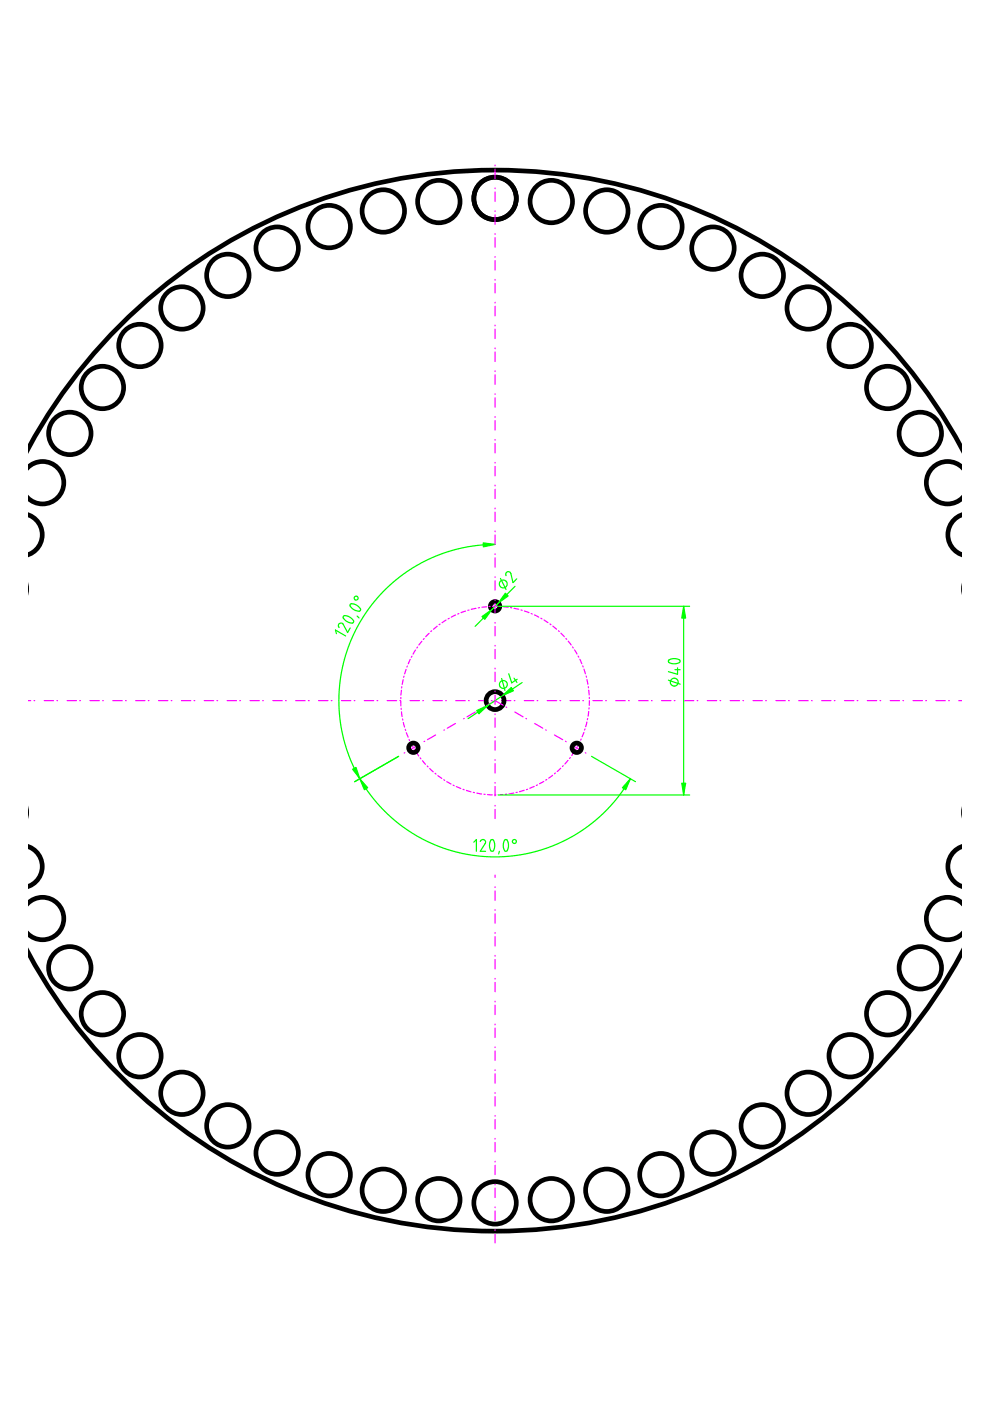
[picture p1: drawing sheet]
<svg xmlns="http://www.w3.org/2000/svg" width="210mm" height="297mm" viewBox="0 0 210 297" stroke-linecap="round" stroke-linejoin="round" font-family="sans-serif">
<g fill="none" stroke="#000" stroke-width=".99">
<path d="M5.9 99.1a4.5 4.5 0 0 1 6.3 .1 4.5 4.5 0 0 1 0 6.3 4.5 4.5 0 0 1-6.3 .1M203.9 95.2a112.4 112.4 0 0 0-198 .1M203.9 99a4.5 4.5 0 0 0-6.2 .2 4.5 4.5 0 0 0 0 6.3 4.5 4.5 0 0 0 6.2 .2M5.9 109.1a4.5 4.5 0 0 1 3.1 4.3 4.5 4.5 0 0 1-3.1 4.2M203.9 109.2a4.5 4.5 0 0 0-2.9 4.2 4.5 4.5 0 0 0 2.9 4.2M5.9 179.5a4.5 4.5 0 0 1 3.1 4.2 4.5 4.5 0 0 1-3.1 4.3M203.9 179.5a4.5 4.5 0 0 0-2.9 4.2 4.5 4.5 0 0 0 2.9 4.2M5.9 191.5a4.5 4.5 0 0 1 6.3 .1 4.5 4.5 0 0 1 0 6.3 4.5 4.5 0 0 1-6.3 .1M203.9 191.4a4.5 4.5 0 0 0-6.2 .2 4.5 4.5 0 0 0 0 6.3 4.5 4.5 0 0 0 6.2 .2M5.9 201.8a112.4 112.4 0 0 0 198 .1"/>
<circle cx="48.3" cy="58.4" r="4.5"/>
<circle cx="58.8" cy="52.6" r="4.5"/>
<circle cx="69.8" cy="48" r="4.5"/>
<circle cx="81.3" cy="44.7" r="4.5"/>
<circle cx="93" cy="42.7" r="4.5"/>
<circle cx="105" cy="42.1" r="4.5"/>
<circle cx="116.9" cy="42.7" r="4.5"/>
<circle cx="128.7" cy="44.7" r="4.5"/>
<circle cx="140.1" cy="48" r="4.5"/>
<circle cx="151.2" cy="52.6" r="4.5"/>
<circle cx="161.6" cy="58.4" r="4.5"/>
<circle cx="29.7" cy="73.3" r="4.5"/>
<circle cx="38.6" cy="65.3" r="4.5"/>
<circle cx="171.4" cy="65.3" r="4.5"/>
<circle cx="180.3" cy="73.3" r="4.5"/>
<circle cx="14.8" cy="91.9" r="4.5"/>
<circle cx="21.7" cy="82.2" r="4.5"/>
<circle cx="188.2" cy="82.2" r="4.5"/>
<circle cx="195.1" cy="91.9" r="4.5"/>
<circle cx="105" cy="128.6" r="1"/>
<circle cx="87.6" cy="158.5" r="1"/>
<circle cx="105" cy="148.5" r="1.9"/>
<circle cx="122.3" cy="158.5" r="1"/>
<circle cx="14.8" cy="205.2" r="4.5"/>
<circle cx="21.7" cy="214.9" r="4.5"/>
<circle cx="188.2" cy="214.9" r="4.5"/>
<circle cx="195.1" cy="205.2" r="4.5"/>
<circle cx="29.7" cy="223.8" r="4.5"/>
<circle cx="38.6" cy="231.8" r="4.5"/>
<circle cx="48.3" cy="238.7" r="4.5"/>
<circle cx="161.6" cy="238.7" r="4.5"/>
<circle cx="171.4" cy="231.8" r="4.5"/>
<circle cx="180.3" cy="223.8" r="4.5"/>
<circle cx="58.8" cy="244.5" r="4.5"/>
<circle cx="69.8" cy="249.1" r="4.5"/>
<circle cx="81.3" cy="252.4" r="4.5"/>
<circle cx="93" cy="254.4" r="4.5"/>
<circle cx="105" cy="255" r="4.5"/>
<circle cx="116.9" cy="254.4" r="4.5"/>
<circle cx="128.7" cy="252.4" r="4.5"/>
<circle cx="140.1" cy="249.1" r="4.5"/>
<circle cx="151.2" cy="244.5" r="4.5"/>
</g>
<g fill="none" stroke="#f0f" stroke-width=".25">
<path d="M105 35v.2M105 35.9v1.9M105 39.9v.1M105 40.7v2M105 44.7v.2M105 45.6v2M105 49.6v.1M105 50.4v2M105 54.4v.1M105 55.2v2.1M105 59.2v.2M105 60.1v2"/>
<path d="M105 64.1v.1M105 64.9v2.1M105 68.9v.2M105 69.8v2M105 73.8v.1M105 74.6v2M105 78.6v.2M105 79.5v2M105 83.5v.1M105 84.3v2M105 88.3v.2M105 89.2v2"/>
<path d="M105 93.2v.1M105 94v2M105 98v.2M105 98.9v2M105 102.9v.1M105 103.7v2M105 107.7v.2M105 108.6v2M105 112.6v.1M105 113.4v2M105 117.4v.2M105 118.3v2"/>
<path d="M105 122.3v.1M105 123.1v2M105 127.1v.2M105 128v2M105 132v.1M105 132.8v2M105 136.8v.2M105 137.7v2M5.9 148.5h.6M7.2 148.5h.2M9.4 148.5h2M12.1 148.5h.1"/>
<path d="M14.2 148.5h2M16.9 148.5h.2M19.1 148.5h2M21.8 148.5h.1M23.9 148.5h2M26.6 148.5h.2M28.8 148.5h2M31.5 148.5h.1M33.6 148.5h2M36.3 148.5h.1M38.5 148.5h1.9M41.1 148.5h.2"/>
<path d="M43.3 148.5h2M46 148.5h.1M48.2 148.5h1.9M50.8 148.5h.2M53 148.5h2M55.7 148.5h.1M57.8 148.5h2M60.5 148.5h.2M62.7 148.5h2M65.4 148.5h.2M67.5 148.5h2M70.2 148.5h.2"/>
<path d="M72.4 148.5h2M75.1 148.5h.1M77.2 148.5h2M79.9 148.5h.2M82.1 148.5h2M84.8 148.5h.1M85.8 159.6l-.1 .1M86.9 148.5h2M88.2 158.2l-1.8 1M89.6 148.5h.2M90 157.2h-.1M91.8 148.5h2"/>
<path d="M92.4 155.8l-1.8 1M94.2 154.7l-.1 .1M94.5 148.5h.1M96.6 153.4l-1.8 1M96.6 148.5h2M98.4 152.3l-.1 .1M99.3 148.5h.2M100.8 151l-1.8 1M101.5 148.5h2M102.6 149.9l-.1 .1M103.2 149.5l1.8-1 1.7 1M104.2 148.5h.1"/>
<path d="M105 141.7v.1M105 142.5v2M105 146.5v.2M105 147.4v2M105 151.4v.1M105 152.2v2M105 156.2v.2M105 157.1v1.9M106.3 148.5h2M107.3 149.9l.1 .1M109 148.5h.2M109.2 151l1.7 1"/>
<path d="M111.2 148.5h2M111.5 152.3l.1 .1M113.4 153.4l1.7 1M113.9 148.5h.1M115.7 154.7l.1 .1M116 148.5h2M117.6 155.8l1.7 1M118.7 148.5h.2M119.9 157.2h.1M120.9 148.5h2M121.8 158.2l1.7 1M123.6 148.5h.1"/>
<path d="M124.1 159.6l.1 .1M125.7 148.5h2M128.4 148.5h.2M130.6 148.5h2M133.3 148.5h.1M135.4 148.5h2M138.1 148.5h.2M140.3 148.5h2M143 148.5h.1M145.1 148.5h2M147.8 148.5h.2M150 148.5h2"/>
<path d="M152.7 148.5h.1M154.8 148.5h2M157.5 148.5h.1M159.7 148.5h1.9M162.3 148.5h.2M164.5 148.5h2M167.2 148.5h.1M169.4 148.5h1.9M172 148.5h.2M174.2 148.5h2M176.9 148.5h.1M179 148.5h2"/>
<path d="M181.7 148.5h.2M183.9 148.5h2M186.6 148.5h.1M188.7 148.5h2M191.4 148.5h.2M193.6 148.5h2M196.3 148.5h.1M198.4 148.5h2M201.1 148.5h.2M203.3 148.5h.6M105 161.1v.1M105 161.9v2"/>
<path d="M105 165.9v.2M105 166.8v1.9M105 170.8v.1M105 171.6v1.9M105 185.5v.5M105 188v.2M105 188.9v2M105 192.9v.1M105 193.7v2M105 197.7v.2M105 198.6v2M105 202.6v.1"/>
<path d="M105 203.4v2M105 207.4v.2M105 208.3v2M105 212.3v.1M105 213.1v2M105 217.1v.2M105 218v2M105 222v.1M105 222.8v2M105 226.8v.2M105 227.7v2M105 231.7v.1"/>
<path d="M105 232.5v2M105 236.5v.2M105 237.4v2M105 241.4v.1M105 242.2v2M105 246.2v.2M105 247.1v1.9M105 251.1v.1M105 251.9v2M105 255.9v.2M105 256.8v1.9M105 260.8v.1"/>
<path d="M105 261.6v1.9"/>
</g>
<circle cx="105" cy="148.5" r="20" fill="none" stroke="#f0f" stroke-width=".25" stroke-dasharray="1 .5 .3 .5"/>
<g fill="none" stroke="#0f0" stroke-width=".25">
<path d="M105 115.4l-4.1 .3-4.4 .8-3.9 1.3-4.1 2-3.9 2.6-3.6 3.2-2.6 3.2-2.4 3.6-1.7 3.7-1.4 4.3-.8 4.2-.3 4.1 .4 4.4 .8 4 1.4 4.2 2.1 4.2 2.6 3.7 2.9 3.2 3.3 2.8 3.5 2.3 4.1 1.9 4 1.3 4.4 .8 4.6 .2 4-.4 4.5-1 4.2-1.5 3.4-1.8 3.8-2.7 2.9-2.6 2.5-2.9 2.4-3.7M71.3 134.3l-.2-.7 2.2 1.2M71.9 133.1l-.2-.4 .1-.4 .4-.2h.3l1.2 2 .6-1M72.9 130.6l1 .1 1 .8a.44 .44 0 0 1-.1 .6 .44 .44 0 0 1-.6-.1l-.8-.3-.4-.4-.3-.3zM74.3 128.1l.4-.1 .9 .3 .7 .6 .1 .5-.4 .2-.9-.3-.8-.6zM75.7 130.6l.4 .4M105.6 128.5h40.6M106.1 122.6l1.2 2.4M107.3 122l-.1-.4 .3-.3 .4-.1 .3 .1 .6 2.2 .8-.8M109.2 124.3l-8.5 8.5M141.8 140l.4-.3 1-.1 .9 .3 .1 .4-.5 .3-1 .1-.9-.2zM144.9 128.5v40.1"/>
<path d="M106.4 143.8l.7 2.6M107.9 142.9l.6 1.9 1.1-.8M109 143.8l.6 .9M110.7 144.7l-11.5 7.7M141.7 144.2l2.5 .9M143.1 142h1.1M143.7 141.6v1.4l-2-.6M84.5 160.4l-9.3 5.3M100.5 178.6l.5-.6v2.5M101.8 178.4l.5-.4 .4 .1 .2 .3v.4l-1.1 1.7h1.2M104.1 178.1a.72 .72 0 0 1 .8 .9l-.1 .8-.2 .6a.69 .69 0 0 1-.8-.8v-.9zM105.6 168.6h40.6"/>
<path d="M107 178.1a.61 .61 0 0 1 .6 .2 .61 .61 0 0 1 .2 .6v.7l-.2 .6a.45 .45 0 0 1-.6 .2 .45 .45 0 0 1-.2-.5l-.1-.8zM125.4 160.4l9.3 5.3M105.9 180.5l-.2 .6"/>
<circle cx="75.5" cy="126.8" r=".42"/>
<circle cx="106.7" cy="123.8" r=".83"/>
<circle cx="106.7" cy="145.1" r=".83"/>
<circle cx="143" cy="144.6" r=".83"/>
<circle cx="109.1" cy="178.4" r=".42"/>
</g>
<g fill="#0f0" stroke="#0f0" stroke-width=".25">
<path d="M102.4 115.1l2.6 .3-2.5 .6z"/>
<path d="M74.8 163.1l.7-.4 .8 2.4z"/>
<path d="M76.3 165.1l1.7 1.9-.7 .4z"/>
<path d="M133.6 165.1l-.9 2.3-.7-.4z"/>
<path d="M101.1 150.6l2.3-1-1.9 1.7z"/>
<path d="M106.6 147.5l1.8-1.7 .5 .7z"/>
<path d="M144.9 128.5l.5 2.5h-.9z"/>
<path d="M144.5 166.1h.9l-.5 2.5z"/>
<path d="M102.2 130.7l2.1-1.4-1.5 2z"/>
<path d="M107.1 125.8l.6 .6-2 1.4z"/>
</g>
</svg>
